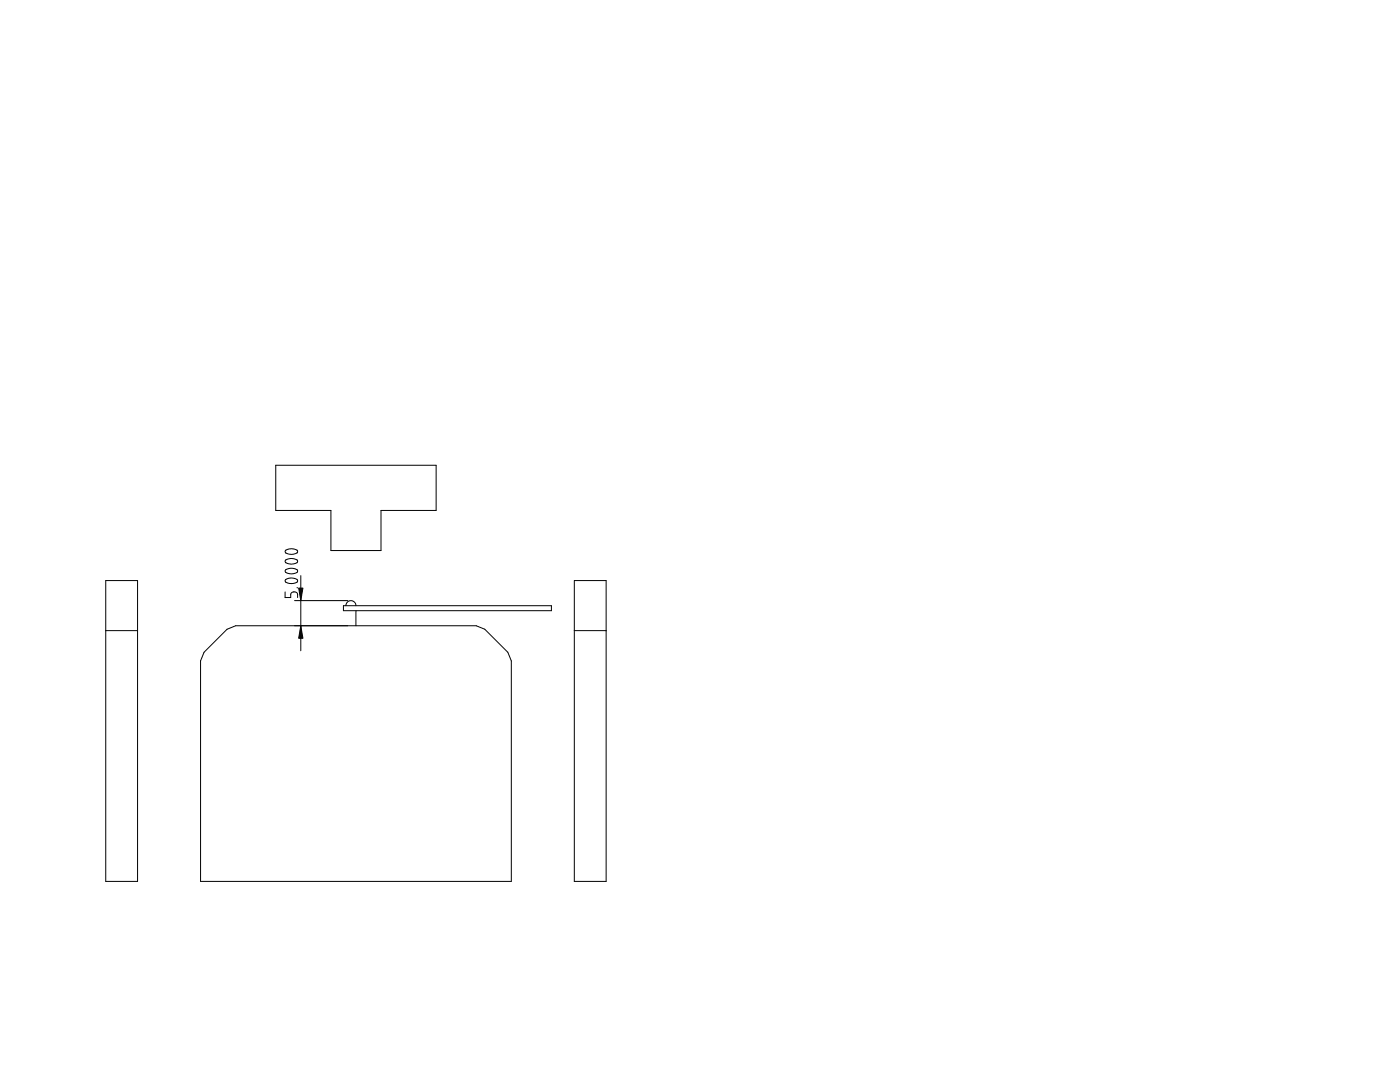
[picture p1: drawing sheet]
<svg xmlns="http://www.w3.org/2000/svg" width="279mm" height="216mm" viewBox="0 0 279 216" stroke-linecap="round" stroke-linejoin="round" font-family="sans-serif">
<g fill="none" stroke="#000" stroke-width=".2">
<path d="M55 92.8h32v9.1h-11v8h-10v-8h-11zM21.1 115.8h6.4v60.1h-6.4zM56.9 118.1v1.1h1.1v-.7l.5-.4h.5l.3 .2 .1 .9M57 113.7l1-.3 1.2 .2a.43 .43 0 0 1 .1 .6 .43 .43 0 0 1-.5 .2l-.7 .1-1-.2a.35 .35 0 0 1-.1-.6zM57 111.8l1-.4 .8 .1 .5 .3a.69 .69 0 0 1-.8 .7h-.9l-.6-.2-.1-.3zM57 109.8l.5-.2 .8-.1 1 .4a.69 .69 0 0 1-.8 .7h-.8l-.7-.3-.1-.2zM57 115.6l1-.3 1.2 .2a.44 .44 0 0 1 .1 .6 .44 .44 0 0 1-.5 .3h-1l-.7-.2a.36 .36 0 0 1-.1-.6zM58.8 119.8h10.6M59.3 117.3h.1M60 114.9v15M114.6 115.8h6.4v60.1h-6.4zM21.1 125.8h6.4"/>
<path d="M40.7 130.2l4.6-4.6 1.7-.7h48l1.8 .7 4.5 4.6 .7 1.7v44h-62v-44zM68.5 120.9h41.5v1h-41.5zM69 120.9l.3-.7 .7-.4 .7 .3 .3 .8M71 121.9v3M114.6 125.8h6.4"/>
</g>
<path d="M59.6 117.3h.9l-.5 2.5zM60 124.9l.5 2.5h-.9z" fill="#000" stroke="#000" stroke-width=".2"/>
</svg>
